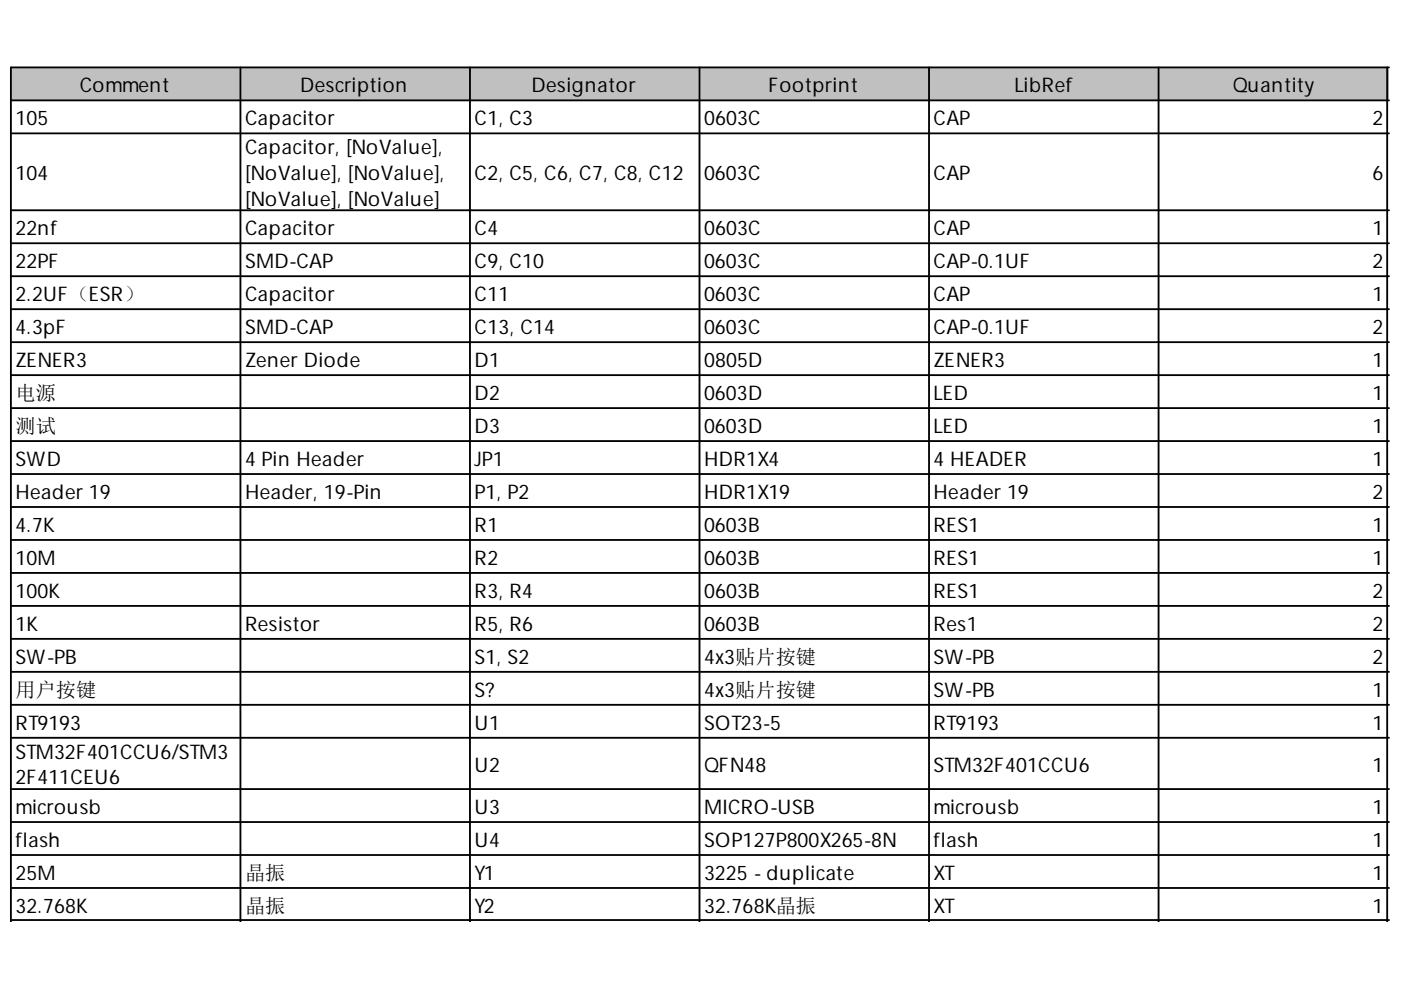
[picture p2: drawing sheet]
<svg xmlns="http://www.w3.org/2000/svg" width="297mm" height="210mm" viewBox="0 0 297 210" stroke-linecap="round" stroke-linejoin="round" font-family="sans-serif">
<defs><g id="words">
<g font-size="4.3">
<text x="16.9" y="19.5">Comment</text>
<text x="63.6" y="19.5">Description</text>
<text x="112.7" y="19.5">Designator</text>
<text x="162.9" y="19.5">Footprint</text>
<text x="215.1" y="19.5">LibRef</text>
<text x="261.4" y="19.5">Quantity</text>
<text x="3.3" y="26.5">105</text>
<text x="51.9" y="26.5">Capacitor</text>
<text x="100.6" y="26.5">C1, C3</text>
<text x="149.3" y="26.5">0603C</text>
<text x="197.9" y="26.5">CAP</text>
<text x="291" y="26.5">2</text>
<text x="51.9" y="32.7">Capacitor, [NoValue],</text>
<text x="3.3" y="38.2">104</text>
<text x="51.9" y="38.2">[NoValue], [NoValue],</text>
<text x="100.6" y="38.2">C2, C5, C6, C7, C8, C12</text>
<text x="149.3" y="38.2">0603C</text>
<text x="197.9" y="38.2">CAP</text>
<text x="291" y="38.2">6</text>
<text x="51.9" y="43.6">[NoValue], [NoValue]</text>
<text x="3.3" y="49.8">22nf</text>
<text x="51.9" y="49.8">Capacitor</text>
<text x="100.6" y="49.8">C4</text>
<text x="149.3" y="49.8">0603C</text>
<text x="197.9" y="49.8">CAP</text>
<text x="291" y="49.8">1</text>
<text x="3.3" y="56.8">22PF</text>
<text x="51.9" y="56.8">SMD-CAP</text>
<text x="100.6" y="56.8">C9, C10</text>
<text x="149.3" y="56.8">0603C</text>
<text x="197.9" y="56.8">CAP-0.1UF</text>
<text x="291" y="56.8">2</text>
<text x="3.3" y="63.8">2.2UF（ESR）</text>
<text x="51.9" y="63.8">Capacitor</text>
<text x="100.6" y="63.8">C11</text>
<text x="149.3" y="63.8">0603C</text>
<text x="197.9" y="63.8">CAP</text>
<text x="291" y="63.8">1</text>
<text x="3.3" y="70.8">4.3pF</text>
<text x="51.9" y="70.8">SMD-CAP</text>
<text x="100.6" y="70.8">C13, C14</text>
<text x="149.3" y="70.8">0603C</text>
<text x="197.9" y="70.8">CAP-0.1UF</text>
<text x="291" y="70.8">2</text>
<text x="3.3" y="77.8">ZENER3</text>
<text x="51.9" y="77.8">Zener Diode</text>
<text x="100.6" y="77.8">D1</text>
<text x="149.3" y="77.8">0805D</text>
<text x="197.9" y="77.8">ZENER3</text>
<text x="291" y="77.8">1</text>
<text x="3.3" y="84.8">电源</text>
<text x="100.6" y="84.8">D2</text>
<text x="149.3" y="84.8">0603D</text>
<text x="197.9" y="84.8">LED</text>
<text x="291" y="84.8">1</text>
<text x="3.3" y="91.8">测试</text>
<text x="100.6" y="91.8">D3</text>
<text x="149.3" y="91.8">0603D</text>
<text x="197.9" y="91.8">LED</text>
<text x="291" y="91.8">1</text>
<text x="3.3" y="98.8">SWD</text>
<text x="51.9" y="98.8">4 Pin Header</text>
<text x="100.6" y="98.8">JP1</text>
<text x="149.3" y="98.8">HDR1X4</text>
<text x="197.9" y="98.8">4 HEADER</text>
<text x="291" y="98.8">1</text>
<text x="3.3" y="105.7">Header 19</text>
<text x="51.9" y="105.7">Header, 19-Pin</text>
<text x="100.6" y="105.7">P1, P2</text>
<text x="149.3" y="105.7">HDR1X19</text>
<text x="197.9" y="105.7">Header 19</text>
<text x="291" y="105.7">2</text>
<text x="3.3" y="112.7">4.7K</text>
<text x="100.6" y="112.7">R1</text>
<text x="149.3" y="112.7">0603B</text>
<text x="197.9" y="112.7">RES1</text>
<text x="291" y="112.7">1</text>
<text x="3.3" y="119.7">10M</text>
<text x="100.6" y="119.7">R2</text>
<text x="149.3" y="119.7">0603B</text>
<text x="197.9" y="119.7">RES1</text>
<text x="291" y="119.7">1</text>
<text x="3.3" y="126.7">100K</text>
<text x="100.6" y="126.7">R3, R4</text>
<text x="149.3" y="126.7">0603B</text>
<text x="197.9" y="126.7">RES1</text>
<text x="291" y="126.7">2</text>
<text x="3.3" y="133.7">1K</text>
<text x="51.9" y="133.7">Resistor</text>
<text x="100.6" y="133.7">R5, R6</text>
<text x="149.3" y="133.7">0603B</text>
<text x="197.9" y="133.7">Res1</text>
<text x="291" y="133.7">2</text>
<text x="3.3" y="140.7">SW-PB</text>
<text x="100.6" y="140.7">S1, S2</text>
<text x="149.3" y="140.7">4x3贴片按键</text>
<text x="197.9" y="140.7">SW-PB</text>
<text x="291" y="140.7">2</text>
<text x="3.3" y="147.7">用户按键</text>
<text x="100.6" y="147.7">S?</text>
<text x="149.3" y="147.7">4x3贴片按键</text>
<text x="197.9" y="147.7">SW-PB</text>
<text x="291" y="147.7">1</text>
<text x="3.3" y="154.7">RT9193</text>
<text x="100.6" y="154.7">U1</text>
<text x="149.3" y="154.7">SOT23-5</text>
<text x="197.9" y="154.7">RT9193</text>
<text x="291" y="154.7">1</text>
<text x="3.3" y="160.9">STM32F401CCU6/STM3</text>
<text x="3.3" y="166.3">2F411CEU6</text>
<text x="100.6" y="163.6">U2</text>
<text x="149.3" y="163.6">QFN48</text>
<text x="197.9" y="163.6">STM32F401CCU6</text>
<text x="291" y="163.6">1</text>
<text x="3.3" y="172.5">microusb</text>
<text x="100.6" y="172.5">U3</text>
<text x="149.3" y="172.5">MICRO-USB</text>
<text x="197.9" y="172.5">microusb</text>
<text x="291" y="172.5">1</text>
<text x="3.3" y="179.5">flash</text>
<text x="100.6" y="179.5">U4</text>
<text x="149.3" y="179.5">SOP127P800X265-8N</text>
<text x="197.9" y="179.5">flash</text>
<text x="291" y="179.5">1</text>
<text x="3.3" y="186.5">25M</text>
<text x="51.9" y="186.5">晶振</text>
<text x="100.6" y="186.5">Y1</text>
<text x="149.3" y="186.5">3225 - duplicate</text>
<text x="197.9" y="186.5">XT</text>
<text x="291" y="186.5">1</text>
<text x="3.3" y="193.5">32.768K</text>
<text x="51.9" y="193.5">晶振</text>
<text x="100.6" y="193.5">Y2</text>
<text x="149.3" y="193.5">32.768K晶振</text>
<text x="197.9" y="193.5">XT</text>
<text x="291" y="193.5">1</text>
</g>
</g></defs>
<g fill="#c0c0c0">
<path d="M2.5 14.4h48.7v7.1h-48.7z" fill-rule="evenodd"/>
<path d="M50.8 14.4h49v7.1h-49z" fill-rule="evenodd"/>
<path d="M99.4 14.4h49.1v7.1h-49.1z" fill-rule="evenodd"/>
<path d="M148.1 14.4h49.1v7.1h-49.1z" fill-rule="evenodd"/>
<path d="M196.8 14.4h49v7.1h-49z" fill-rule="evenodd"/>
<path d="M245.4 14.4h49.1v7.1h-49.1z" fill-rule="evenodd"/>
</g>
<g fill="none" stroke="#000" stroke-width=".39">
<path d="M51 14.3v181.2M99.6 14.3v181.2M148.3 14.3v181.2M197 14.3v181.2M245.6 14.3v181.2M294.1 14.3v181.2M294.5 14.3h-292.2v181.2M2.3 21.3h292.2M2.3 28.3h292.2M2.3 44.6h292.2M2.3 51.6h292.2M2.3 58.6h292.2"/>
<path d="M2.3 65.6h292.2M2.3 72.5h292.2M2.3 79.5h292.2M2.3 86.5h292.2M2.3 93.5h292.2M2.3 100.5h292.2M2.3 107.5h292.2M2.3 114.5h292.2M2.3 121.5h292.2M2.3 128.5h292.2M2.3 135.5h292.2M2.3 142.4h292.2"/>
<path d="M2.3 149.4h292.2M2.3 156.4h292.2M2.3 167.3h292.2M2.3 174.3h292.2M2.3 181.3h292.2M2.3 188.3h292.2M2.3 195.1h292.2"/>
</g>
<use href="#words"/>
</svg>
